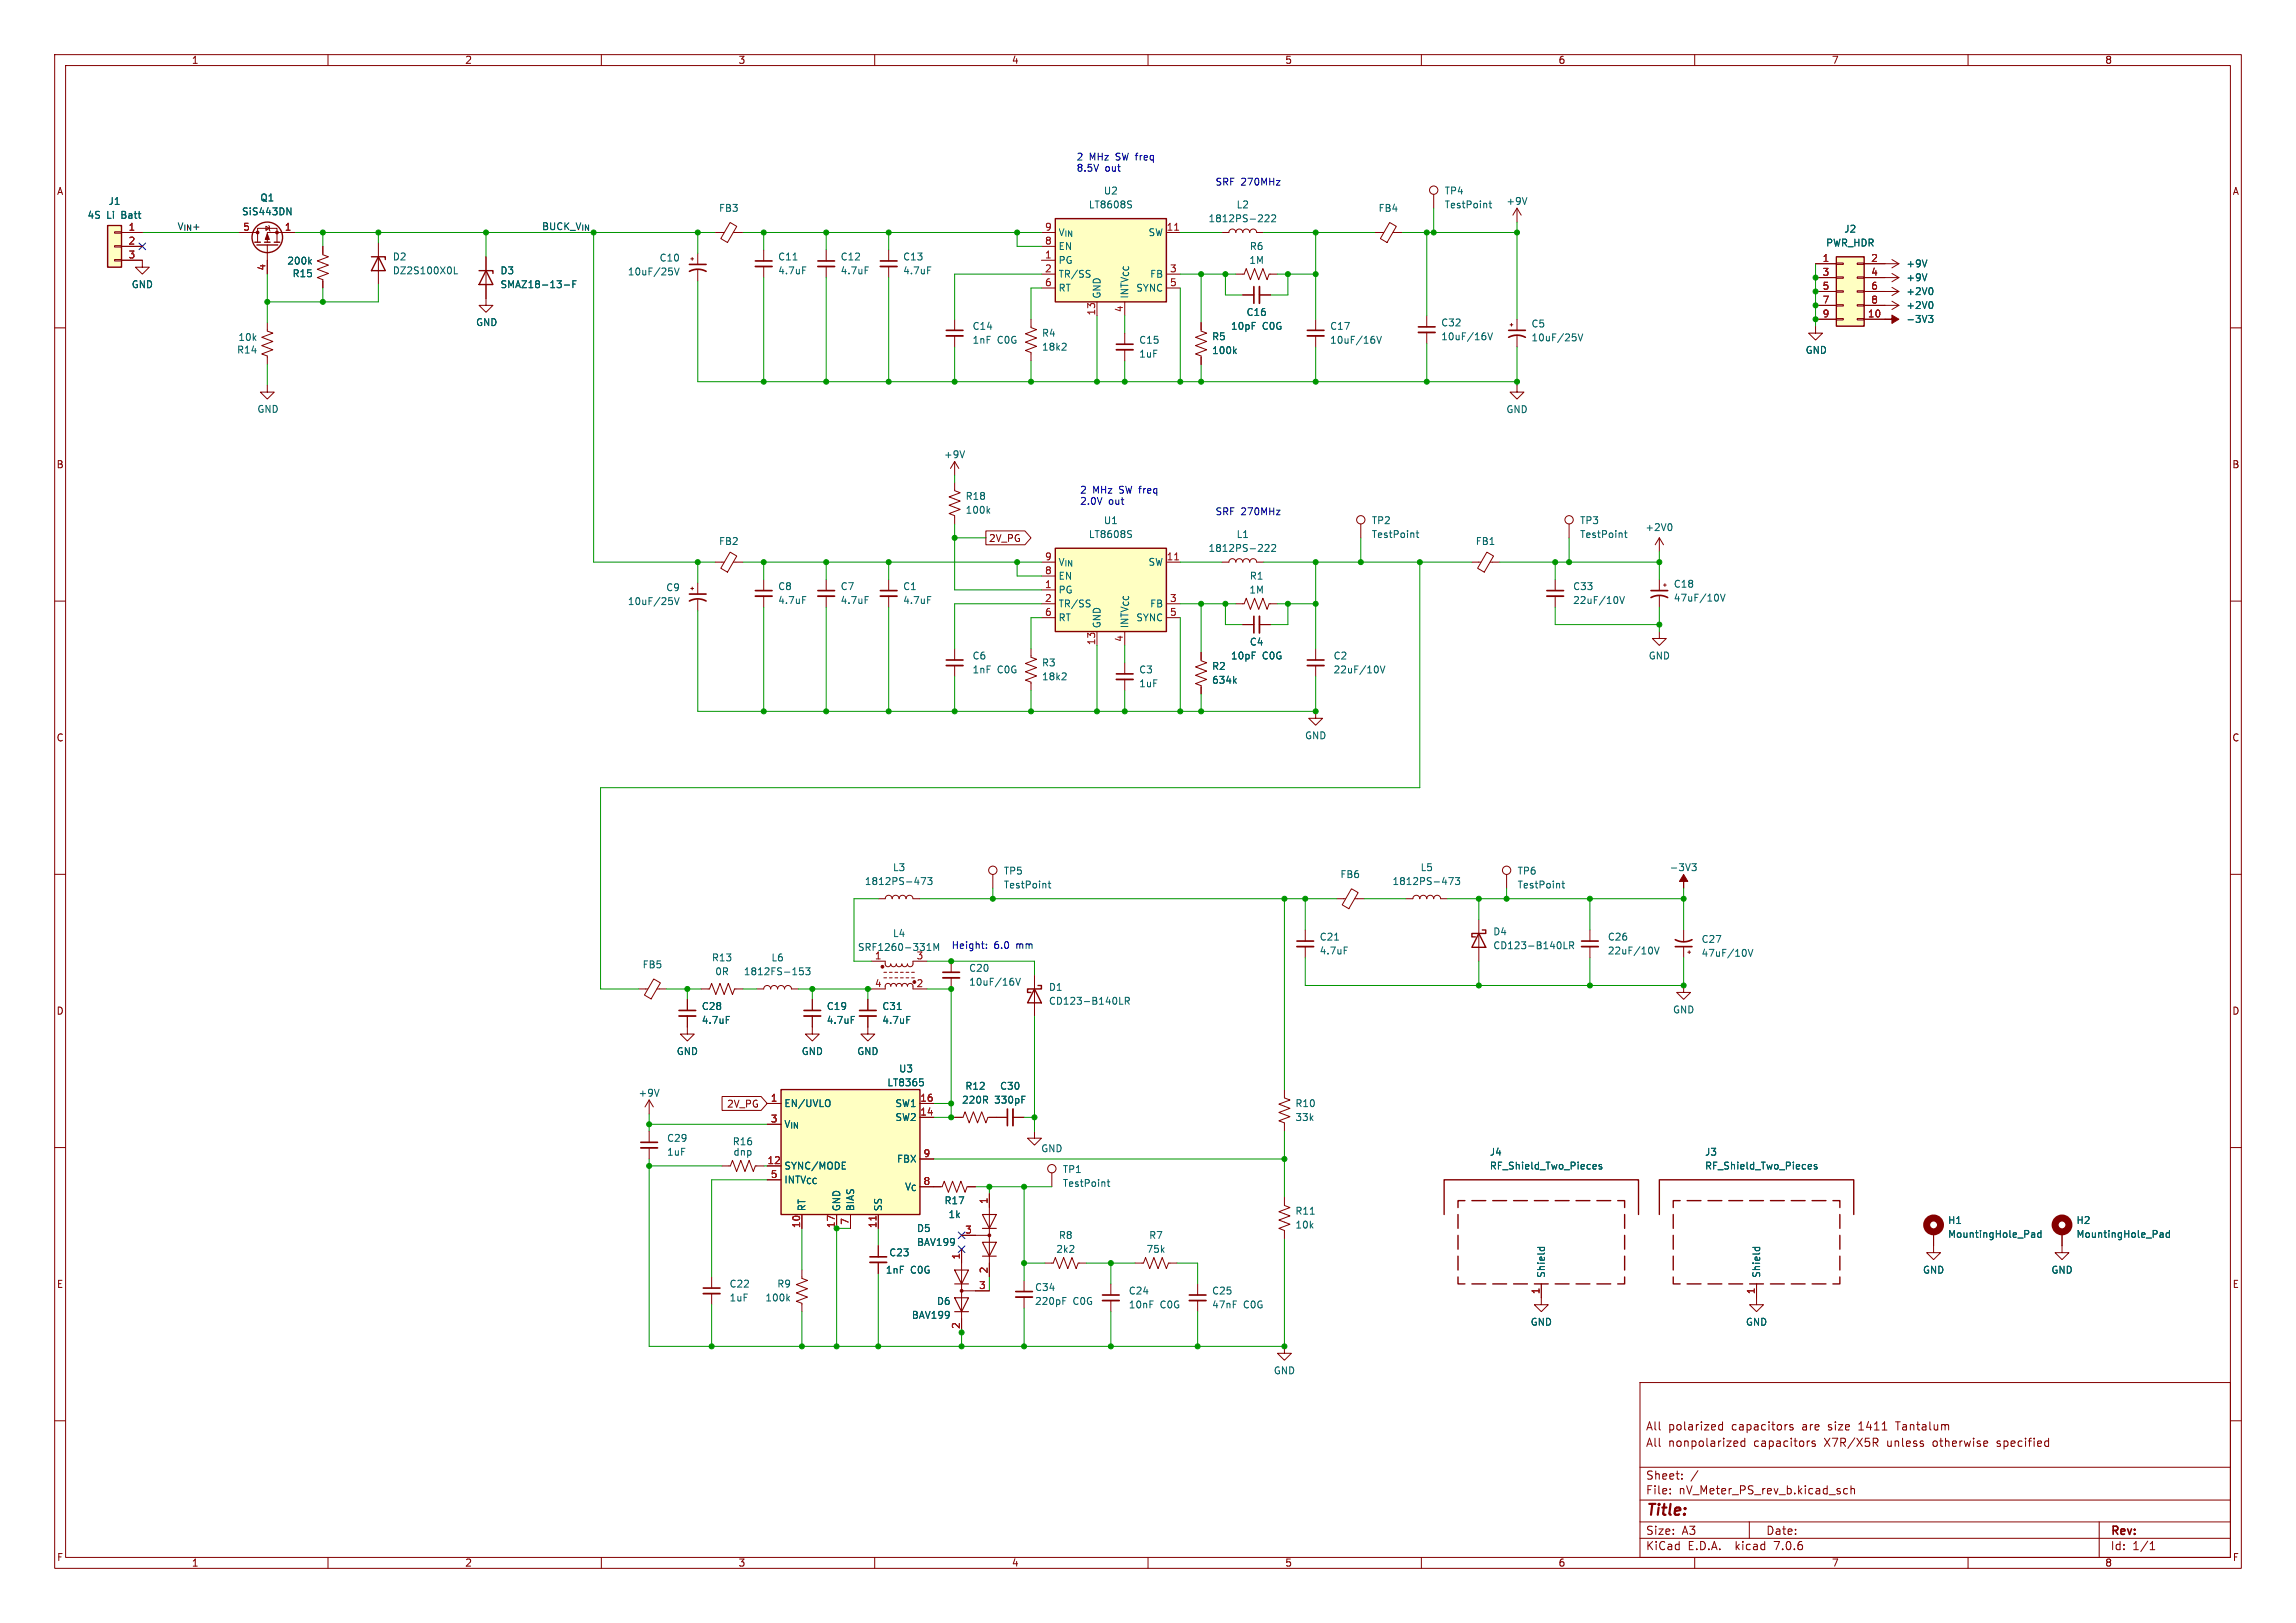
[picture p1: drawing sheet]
<svg xmlns="http://www.w3.org/2000/svg" width="420mm" height="297mm" viewBox="0 0 420 297" stroke-linecap="round" stroke-linejoin="round" font-family="sans-serif">
<defs><g id="words">
<text font-size="2.8" fill="#840000" x="301" y="277.9">Title:</text>
<g font-size="2.1" fill="#840000">
<text x="301" y="262">All</text>
<text x="305.1" y="262">polarized</text>
<text x="316.8" y="262">capacitors</text>
<text x="329.8" y="262">are</text>
<text x="334.7" y="262">size</text>
<text x="340.4" y="262">1411</text>
<text x="347.4" y="262">Tantalum</text>
<text x="301" y="265">All</text>
<text x="305.1" y="265">nonpolarized</text>
<text x="320.9" y="265">capacitors</text>
<text x="333.9" y="265">X7R/X5R</text>
<text x="345.5" y="265">unless</text>
<text x="354" y="265">otherwise</text>
<text x="365.9" y="265">specified</text>
<text x="301" y="273.7">File:</text>
<text x="301" y="271">Sheet:</text>
<text x="307.1" y="273.7">nV_Meter_PS_rev_b.kicad_sch</text>
<text x="301" y="281.1">Size:</text>
<text x="307.6" y="281.1">A3</text>
<text x="323" y="281.1">Date:</text>
<text x="386" y="281.3">Rev:</text>
<text x="301" y="283.9">KiCad</text>
<text x="308.7" y="283.9">E.D.A.</text>
<text x="317.6" y="283.9">kicad</text>
<text x="324.8" y="283.9">7.0.6</text>
<text x="386" y="283.9">Id:</text>
<text x="390.1" y="283.9">1/1</text>
</g>
<g font-size="1.8" fill="#840000">
<text x="35" y="11.9">1</text>
<text x="85" y="11.9">2</text>
<text x="135" y="11.9">3</text>
<text x="185" y="11.9">4</text>
<text x="235" y="11.9">5</text>
<text x="285" y="11.9">6</text>
<text x="335" y="11.9">7</text>
<text x="385" y="11.9">8</text>
<text x="10.3" y="35.9">A</text>
<text x="408.3" y="35.9">A</text>
<text x="10.3" y="85.9">B</text>
<text x="408.2" y="85.9">B</text>
<text x="180.8" y="99.4">2V_PG</text>
<text x="10.3" y="135.9">C</text>
<text x="408.2" y="135.9">C</text>
<text x="10.3" y="185.9">D</text>
<text x="408.2" y="185.9">D</text>
<text x="132.9" y="202.9">2V_PG</text>
<text x="10.3" y="235.9">E</text>
<text x="408.3" y="235.9">E</text>
<text x="10.3" y="285.9">F</text>
<text x="35" y="286.9">1</text>
<text x="85" y="286.9">2</text>
<text x="135" y="286.9">3</text>
<text x="185" y="286.9">4</text>
<text x="235" y="286.9">5</text>
<text x="285" y="286.9">6</text>
<text x="335" y="286.9">7</text>
<text x="385" y="286.9">8</text>
<text x="408.3" y="285.9">F</text>
</g>
<g font-size="1.8" fill="#0000c2">
<text x="196.8" y="29.5">2</text>
<text x="199.2" y="29.5">MHz</text>
<text x="204.2" y="29.5">SW freq</text>
<text x="196.8" y="31.5">8.5V</text>
<text x="202.1" y="31.5">out</text>
<text x="222.2" y="34">SRF 270MHz</text>
<text x="197.5" y="90.4">2</text>
<text x="197.5" y="92.5">2.0V</text>
<text x="199.9" y="90.4">MHz</text>
<text x="202.8" y="92.5">out</text>
<text x="204.8" y="90.4">SW freq</text>
<text x="222.2" y="94.4">SRF 270MHz</text>
<text x="174" y="173.7">Height:</text>
<text x="181.8" y="173.7">6.0</text>
<text x="186" y="173.7">mm</text>
</g>
<g font-size="1.8" fill="#006464">
<text x="201.8" y="35.8">U2</text>
<text x="264.2" y="35.8">TP4</text>
<text x="15.9" y="40.2">4S</text>
<text x="19.5" y="40.2">Li</text>
<text x="19.8" y="37.7">J1</text>
<text x="22.3" y="40.2">Batt</text>
<text x="44.2" y="39.6">SiS443DN</text>
<text x="47.5" y="37.1">Q1</text>
<text x="131.4" y="39">FB3</text>
<text x="199.1" y="38.3">LT8608S</text>
<text x="221" y="40.9">1812PS-222</text>
<text x="226.1" y="38.3">L2</text>
<text x="252.1" y="39">FB4</text>
<text x="264.2" y="38.3">TestPoint</text>
<text x="275.5" y="37.7">+9V</text>
<text x="71.8" y="47.9">D2</text>
<text x="142.2" y="47.9">C11</text>
<text x="153.7" y="47.9">C12</text>
<text x="165.1" y="47.9">C13</text>
<text x="193.5" y="45.9">EN</text>
<text x="193.5" y="43.4">V_{IN}</text>
<text x="210" y="43.4">SW</text>
<text x="228.5" y="45.9">R6</text>
<text x="333.9" y="45.3">PWR_HDR</text>
<text x="337.3" y="42.8">J2</text>
<text x="24" y="52.9">GND</text>
<text x="52.5" y="48.6">200k</text>
<text x="53.4" y="50.9">R15</text>
<text x="71.8" y="50.4">DZ2S100X0L</text>
<text x="91.4" y="50.4">D3</text>
<text x="91.4" y="52.9">SMAZ18-13-F</text>
<text x="114.8" y="50.6">10uF/25V</text>
<text x="120.6" y="48.1">C10</text>
<text x="142.2" y="50.4">4.7uF</text>
<text x="153.7" y="50.4">4.7uF</text>
<text x="165.1" y="50.4">4.7uF</text>
<text x="193.5" y="48.5">PG</text>
<text x="193.5" y="51">TR/SS</text>
<text x="193.5" y="53.6">RT</text>
<text x="207.8" y="53.6">SYNC</text>
<text x="210.3" y="51">FB</text>
<text x="228.4" y="48.5">1M</text>
<text x="348.6" y="49.1">+9V</text>
<text x="348.6" y="51.7">+9V</text>
<text x="87" y="59.9">GND</text>
<text x="201.5" y="54.7" transform="rotate(-90 201.5 54.7)">GND</text>
<text x="206.6" y="54.7" transform="rotate(-90 206.6 54.7)">INTV_{CC}</text>
<text x="227.9" y="58">C16</text>
<text x="263.5" y="59.9">C32</text>
<text x="348.6" y="56.7">+2V0</text>
<text x="348.6" y="59.3">-3V3</text>
<text x="348.6" y="54.2">+2V0</text>
<text x="43.3" y="64.9">R14</text>
<text x="43.5" y="62.6">10k</text>
<text x="177.8" y="60.6">C14</text>
<text x="177.8" y="63.1">1nF</text>
<text x="182.4" y="63.1">C0G</text>
<text x="190.5" y="61.8">R4</text>
<text x="190.5" y="64.4">18k2</text>
<text x="208.3" y="65.6">1uF</text>
<text x="208.3" y="63.1">C15</text>
<text x="221.6" y="62.5">R5</text>
<text x="221.6" y="65">100k</text>
<text x="225.1" y="60.6">10pF</text>
<text x="230.9" y="60.6">C0G</text>
<text x="243.2" y="63.1">10uF/16V</text>
<text x="243.2" y="60.6">C17</text>
<text x="263.5" y="62.5">10uF/16V</text>
<text x="280" y="60.1">C5</text>
<text x="280" y="62.7">10uF/25V</text>
<text x="330.2" y="64.9">GND</text>
<text x="47" y="75.7">GND</text>
<text x="275.5" y="75.8">GND</text>
<text x="172.6" y="84">+9V</text>
<text x="176.5" y="91.7">R18</text>
<text x="176.5" y="94.2">100k</text>
<text x="131.4" y="99.9">FB2</text>
<text x="199.1" y="98.7">LT8608S</text>
<text x="201.8" y="96.1">U1</text>
<text x="221" y="101.2">1812PS-222</text>
<text x="226.1" y="98.7">L1</text>
<text x="250.8" y="96.1">TP2</text>
<text x="250.8" y="98.7">TestPoint</text>
<text x="269.9" y="99.9">FB1</text>
<text x="288.9" y="96.1">TP3</text>
<text x="288.9" y="98.7">TestPoint</text>
<text x="300.9" y="97.4">+2V0</text>
<text x="193.5" y="106.3">EN</text>
<text x="193.5" y="103.7">V_{IN}</text>
<text x="210" y="103.7">SW</text>
<text x="228.5" y="106.3">R1</text>
<text x="306.1" y="107.7">C18</text>
<text x="114.8" y="110.9">10uF/25V</text>
<text x="121.8" y="108.4">C9</text>
<text x="142.2" y="108.2">C8</text>
<text x="142.2" y="110.7">4.7uF</text>
<text x="153.7" y="108.2">C7</text>
<text x="153.7" y="110.7">4.7uF</text>
<text x="165.1" y="108.2">C1</text>
<text x="165.1" y="110.7">4.7uF</text>
<text x="193.5" y="108.8">PG</text>
<text x="193.5" y="111.4">TR/SS</text>
<text x="193.5" y="113.9">RT</text>
<text x="207.8" y="113.9">SYNC</text>
<text x="210.3" y="111.4">FB</text>
<text x="228.4" y="108.8">1M</text>
<text x="287.7" y="108.2">C33</text>
<text x="287.7" y="110.7">22uF/10V</text>
<text x="306.1" y="110.3">47uF/10V</text>
<text x="201.5" y="115.1" transform="rotate(-90 201.5 115.1)">GND</text>
<text x="206.6" y="115.1" transform="rotate(-90 206.6 115.1)">INTV_{CC}</text>
<text x="228.5" y="118.3">C4</text>
<text x="177.8" y="120.9">C6</text>
<text x="177.8" y="123.4">1nF</text>
<text x="182.4" y="123.4">C0G</text>
<text x="190.5" y="122.1">R3</text>
<text x="190.5" y="124.7">18k2</text>
<text x="208.3" y="123.4">C3</text>
<text x="208.3" y="126">1uF</text>
<text x="221.6" y="122.8">R2</text>
<text x="221.6" y="125.3">634k</text>
<text x="225.1" y="120.9">10pF</text>
<text x="230.9" y="120.9">C0G</text>
<text x="243.8" y="120.9">C2</text>
<text x="243.8" y="123.4">22uF/10V</text>
<text x="301.5" y="120.9">GND</text>
<text x="238.6" y="135.5">GND</text>
<text x="163.2" y="159.6">L3</text>
<text x="183.5" y="160.2">TP5</text>
<text x="245.1" y="160.9">FB6</text>
<text x="259.8" y="159.6">L5</text>
<text x="277.5" y="160.2">TP6</text>
<text x="305.3" y="159.6">-3V3</text>
<text x="158.1" y="162.2">1812PS-473</text>
<text x="183.5" y="162.8">TestPoint</text>
<text x="254.6" y="162.2">1812PS-473</text>
<text x="277.5" y="162.8">TestPoint</text>
<text x="163.2" y="171.7">L4</text>
<text x="241.3" y="172.3">C21</text>
<text x="273.1" y="171.4">D4</text>
<text x="273.1" y="173.9">CD123-B140LR</text>
<text x="294" y="172.3">C26</text>
<text x="311.2" y="172.7">C27</text>
<text x="117.5" y="177.4">FB5</text>
<text x="130.1" y="176.1">R13</text>
<text x="130.7" y="178.7">0R</text>
<text x="136" y="178.7">1812FS-153</text>
<text x="141" y="176.1">L6</text>
<text x="156.8" y="174.2">SRF1260-331M</text>
<text x="167.6" y="175.6">3</text>
<text x="177.2" y="178">C20</text>
<text x="241.3" y="174.9">4.7uF</text>
<text x="294" y="174.9">22uF/10V</text>
<text x="311.2" y="175.3">47uF/10V</text>
<text x="128.3" y="185">C28</text>
<text x="151.1" y="185">C19</text>
<text x="161.3" y="185">C31</text>
<text x="177.2" y="180.6">10uF/16V</text>
<text x="191.8" y="181.5">D1</text>
<text x="191.8" y="184.1">CD123-B140LR</text>
<text x="305.9" y="185.6">GND</text>
<text x="128.3" y="187.6">4.7uF</text>
<text x="151.1" y="187.6">4.7uF</text>
<text x="161.3" y="187.6">4.7uF</text>
<text x="123.7" y="193.3">GND</text>
<text x="146.6" y="193.3">GND</text>
<text x="156.7" y="193.3">GND</text>
<text x="164.4" y="196.4">U3</text>
<text x="116.7" y="200.9">+9V</text>
<text x="143.4" y="202.8">EN/UVLO</text>
<text x="162.2" y="199">LT8365</text>
<text x="163.7" y="202.8">SW1</text>
<text x="175.9" y="202.2">220R</text>
<text x="176.5" y="199.6">R12</text>
<text x="181.8" y="202.2">330pF</text>
<text x="182.8" y="199.6">C30</text>
<text x="236.9" y="202.8">R10</text>
<text x="121.9" y="209.1">C29</text>
<text x="133.9" y="209.8">R16</text>
<text x="143.4" y="206.6">V_{IN}</text>
<text x="163.7" y="205.3">SW2</text>
<text x="236.9" y="205.3">33k</text>
<text x="121.9" y="211.7">1uF</text>
<text x="134.1" y="211.7">dnp</text>
<text x="143.4" y="214.2">SYNC/MODE</text>
<text x="164" y="213">FBX</text>
<text x="190.4" y="211">GND</text>
<text x="194.3" y="214.9">TP1</text>
<text x="272.4" y="211.7">J4</text>
<text x="272.4" y="214.2">RF_Shield_Two_Pieces</text>
<text x="311.8" y="211.7">J3</text>
<text x="311.8" y="214.2">RF_Shield_Two_Pieces</text>
<text x="143.4" y="216.8">INTV_{CC}</text>
<text x="147.5" y="221.7" transform="rotate(-90 147.5 221.7)">RT</text>
<text x="153.9" y="221.7" transform="rotate(-90 153.9 221.7)">GND</text>
<text x="156.4" y="221.7" transform="rotate(-90 156.4 221.7)">BIAS</text>
<text x="161.5" y="221.7" transform="rotate(-90 161.5 221.7)">SS</text>
<text x="165.4" y="218">V_{C}</text>
<text x="172.7" y="220.6">R17</text>
<text x="194.3" y="217.4">TestPoint</text>
<text x="167.6" y="225.7">D5</text>
<text x="173.4" y="223.1">1k</text>
<text x="193.6" y="226.9">R8</text>
<text x="210.1" y="226.9">R7</text>
<text x="236.9" y="225">10k</text>
<text x="236.9" y="222.5">R11</text>
<text x="356.2" y="224.2">H1</text>
<text x="356.2" y="226.7">MountingHole_Pad</text>
<text x="379.7" y="224.2">H2</text>
<text x="379.7" y="226.7">MountingHole_Pad</text>
<text x="161.9" y="233.3">1nF</text>
<text x="162.6" y="230.1">C23</text>
<text x="166.6" y="233.3">C0G</text>
<text x="167.6" y="228.2">BAV199</text>
<text x="193.1" y="229.5">2k2</text>
<text x="209.6" y="229.5">75k</text>
<text x="282.8" y="233.9" transform="rotate(-90 282.8 233.9)">Shield</text>
<text x="322.2" y="233.9" transform="rotate(-90 322.2 233.9)">Shield</text>
<text x="351.7" y="233.3">GND</text>
<text x="375.2" y="233.3">GND</text>
<text x="133.4" y="238.4">1uF</text>
<text x="133.4" y="235.8">C22</text>
<text x="139.9" y="238.4">100k</text>
<text x="142.1" y="235.8">R9</text>
<text x="171.3" y="239">D6</text>
<text x="189.2" y="236.4">C34</text>
<text x="189.2" y="239">220pF</text>
<text x="196.3" y="239">C0G</text>
<text x="206.4" y="239.6">10nF</text>
<text x="206.4" y="237.1">C24</text>
<text x="212.2" y="239.6">C0G</text>
<text x="221.6" y="239.6">47nF</text>
<text x="221.6" y="237.1">C25</text>
<text x="227.5" y="239.6">C0G</text>
<text x="166.7" y="241.5">BAV199</text>
<text x="279.9" y="242.8">GND</text>
<text x="319.3" y="242.8">GND</text>
<text x="232.9" y="251.7">GND</text>
</g>
<g font-size="1.8" fill="#a90000">
<text x="23.4" y="42.3">1</text>
<text x="23.4" y="44.8">2</text>
<text x="23.4" y="47.4">3</text>
<text x="44.4" y="42.3">5</text>
<text x="52" y="42.3">1</text>
<text x="191.1" y="47.4">1</text>
<text x="191.1" y="44.8">8</text>
<text x="191.1" y="42.3">9</text>
<text x="213.3" y="42.3">11</text>
<text x="48.6" y="49.6" transform="rotate(-90 48.6 49.6)">4</text>
<text x="191.1" y="49.9">2</text>
<text x="191.1" y="52.5">6</text>
<text x="213.9" y="49.9">3</text>
<text x="213.9" y="52.5">5</text>
<text x="333.3" y="48">1</text>
<text x="333.3" y="50.5">3</text>
<text x="333.3" y="53.1">5</text>
<text x="342.2" y="48">2</text>
<text x="342.2" y="50.5">4</text>
<text x="342.2" y="53.1">6</text>
<text x="200.4" y="57.8" transform="rotate(-90 200.4 57.8)">13</text>
<text x="205.5" y="57.2" transform="rotate(-90 205.5 57.2)">4</text>
<text x="333.3" y="55.6">7</text>
<text x="333.3" y="58.2">9</text>
<text x="341.6" y="58.2">10</text>
<text x="342.2" y="55.6">8</text>
<text x="191.1" y="107.7">1</text>
<text x="191.1" y="105.2">8</text>
<text x="191.1" y="102.6">9</text>
<text x="213.3" y="102.6">11</text>
<text x="191.1" y="110.2">2</text>
<text x="191.1" y="112.8">6</text>
<text x="213.9" y="110.2">3</text>
<text x="213.9" y="112.8">5</text>
<text x="200.4" y="118.2" transform="rotate(-90 200.4 118.2)">13</text>
<text x="205.5" y="117.5" transform="rotate(-90 205.5 117.5)">4</text>
<text x="159.9" y="175.6">1</text>
<text x="159.9" y="180.7">4</text>
<text x="167.6" y="180.7">2</text>
<text x="140.9" y="201.7">1</text>
<text x="168.2" y="201.7">16</text>
<text x="140.9" y="205.5">3</text>
<text x="168.2" y="204.2">14</text>
<text x="140.3" y="213.1">12</text>
<text x="140.9" y="215.6">5</text>
<text x="168.8" y="211.8">9</text>
<text x="168.8" y="216.9">8</text>
<text x="180.7" y="220.4" transform="rotate(-90 180.7 220.4)">1</text>
<text x="146.4" y="224.8" transform="rotate(-90 146.4 224.8)">10</text>
<text x="152.8" y="224.8" transform="rotate(-90 152.8 224.8)">17</text>
<text x="155.3" y="224.2" transform="rotate(-90 155.3 224.2)">7</text>
<text x="160.4" y="224.8" transform="rotate(-90 160.4 224.8)">11</text>
<text x="176.5" y="225.8">3</text>
<text x="175.6" y="230.6" transform="rotate(-90 175.6 230.6)">1</text>
<text x="180.7" y="233.1" transform="rotate(-90 180.7 233.1)">2</text>
<text x="179" y="236">3</text>
<text x="281.7" y="236.9" transform="rotate(-90 281.7 236.9)">1</text>
<text x="321.1" y="236.9" transform="rotate(-90 321.1 236.9)">1</text>
<text x="175.6" y="243.3" transform="rotate(-90 175.6 243.3)">2</text>
</g>
<text font-size="1.8" fill="#0f0f0f" x="32.4" y="42.2">V_{IN}+</text>
<text font-size="1.8" fill="#009600" x="99.1" y="42.2">BUCK_V_{IN}</text>
</g></defs>
<g fill="none" stroke="#840000" stroke-width=".18">
<path d="M10 10h400v277h-400zM12 12h396v273h-396zM60 10v2M110 10v2M160 10v2M210 10v2M260 10v2M310 10v2M360 10v2M262.3 35.6v2.5M277.5 38.1l-.8 1.3M277.5 38.1v2.5"/>
<path d="M277.5 38.1l.8 1.3M10 60h2M21 47.5h1.2v.3h-1.2zM21 45h1.2v.2h-1.2zM21 42.4h1.2v.3h-1.2zM22.2 47.6h3.8v1.3h1.3l-1.3 1.3-1.2-1.3h1.2M22.2 42.5h3.8M22.2 45.1h3.8M43.8 42.5h3.3M47.1 44.3v-2.5h3.6v2.5M48.6 41.4l.7 .4-.7 .4zM48.9 59.1v1.5l1 .4-2 .7 2 .8-2 .7 2 .8-2 .8 1 .4v1.5"/>
<path d="M48.9 44.8v5.4M49.1 41.3l.2 .1v.8l.1 .1M54 42.5h-5.1v1.8M59.1 45.1v1.5l1 .4-2.1 .8 2.1 .7-2.1 .8 2.1 .7-2.1 .8 1.1 .4v1.5M69.2 44.5v7.6M88.9 47v8.9h1.3l-1.3 1.3-1.3-1.3h1.3M126.4 47.4h.5M126.6 47.1v.5M127.6 46.4v2M127.6 49.4v2M130.8 42.5h1.7M133.6 40.7l1.2 .7-1.7 3-1.2-.7z"/>
<path d="M134.1 42.5h1.8M139.7 45.7v2.1M139.7 48.8v2M151.1 45.7v2.1M151.1 48.8v2M162.6 45.7v2.1M162.6 48.8v2M174.6 58.4v2.1M188.6 58.4v1.5l1 .4-2 .8 2 .7-2 .8 2 .8-2 .7 1 .4v1.5M190.5 42.5h2.5M190.5 47.6h2.5M190.5 50.2h2.5"/>
<path d="M190.5 52.7h2.5M190.5 45.1h2.5M200.7 55.2v2.6M205.7 55.2v2.6M213.4 42.5h2.5M213.4 50.2h2.5M213.4 52.7h2.5M219.7 59.1v1.5l1 .4-2 .7 2 .8-2 .7 2 .8-2 .8 1 .4v1.5M223.5 42.5h1.3a.64 .64 0 0 1 .6-.6 .64 .64 0 0 1 .7 .6 .64 .64 0 0 1 .6-.6 .64 .64 0 0 1 .6 .6 .64 .64 0 0 1 .7-.6 .64 .64 0 0 1 .6 .6 .64 .64 0 0 1 .6-.6 .64 .64 0 0 1 .7 .6h1.2M226.1 50.2h1.5l.4-1.1 .7 2.1 .8-2.1 .8 2.1 .7-2.1 .8 2.1 .4-1h1.5M227.3 54h2.1M230.4 54h2"/>
<path d="M240.7 58.4v2.1M251.5 42.5h1.6M254.2 40.7l1.2 .7-1.7 3-1.2-.7zM254.8 42.5h1.7M261 57.8v2M276.2 59.4h.5M276.5 59.2v.5M277.5 58.4v2.1M332.1 59.7v1.3h1.3l-1.3 1.2-1.3-1.2h1.3M332.1 48.3h3.8M332.1 50.8h3.8M332.1 55.9h3.8"/>
<path d="M332.1 53.3h3.8M332.1 58.4h3.8M335.9 58.3h1.3v.2h-1.3zM335.9 55.8h1.3v.2h-1.3zM335.9 53.2h1.3v.3h-1.3zM335.9 50.7h1.3v.2h-1.3zM335.9 48.1h1.3v.3h-1.3zM339.7 58.3h1.3v.2h-1.3zM339.7 55.8h1.3v.2h-1.3zM339.7 53.2h1.3v.3h-1.3zM339.7 50.7h1.3v.2h-1.3zM339.7 48.1h1.3v.3h-1.3z"/>
<path d="M341 48.3h6.3M341 50.8h6.3M341 55.9h6.3M341 53.3h6.3M341 58.4h3.8M346.1 47.5l1.2 .8M346.1 50l1.2 .8M346.1 55.1l1.2 .8M346.1 52.6l1.2 .7M347.3 48.3l-1.2 .7M347.3 50.8l-1.2 .8M347.3 55.9l-1.2 .7"/>
<path d="M347.3 53.3l-1.2 .8M408 60h2M48.9 70.5v1.3h1.3l-1.3 1.2-1.3-1.2h1.3M174.6 61.5v2M205.7 61v2M205.7 64v2M240.7 61.5v2M261 60.8v2.1M277.5 70.5v1.3h1.3l-1.3 1.2-1.3-1.2h1.3M277.5 61.5v2M174.6 88.3v1.5l1 .4-2 .7 2 .8-2 .8 2 .7-2 .8 1 .4v1.5M174.6 84.5l-.7 1.2"/>
<path d="M174.6 84.5v2.5M174.6 84.5l.8 1.2M180.3 97.2h7.2l1.1 1.2-1.1 1.3h-7.2zM248.9 95.9v2.5M287 95.9v2.5M303.5 98.4v2.6M303.5 98.4l-.7 1.3M303.5 98.4l.8 1.3M10 110h2M126.4 107.7h.5M126.6 107.4v.6M127.6 106.7v2"/>
<path d="M127.6 109.7v2.1M130.8 102.9h1.7M133.6 101l1.2 .8-1.7 2.9-1.2-.7zM134.1 102.9h1.8M139.7 106v2.1M139.7 109.1v2M151.1 106v2.1M151.1 109.1v2M162.6 106v2.1M162.6 109.1v2M174.6 118.7v2.1M188.6 118.7v1.6l1 .4-2 .7 2 .8-2 .7 2 .8-2 .8 1 .3v1.6"/>
<path d="M190.5 102.9h2.5M190.5 108h2.5M190.5 110.5h2.5M190.5 113h2.5M190.5 105.4h2.5M200.7 115.6v2.5M205.7 115.6v2.5M213.4 102.9h2.5M213.4 110.5h2.5M213.4 113h2.5M219.7 119.4v1.5l1 .4-2 .7 2 .8-2 .8 2 .7-2 .8 1 .4v1.5M223.5 102.9h1.3a.64 .64 0 0 1 .6-.7 .64 .64 0 0 1 .7 .7 .64 .64 0 0 1 .6-.7 .64 .64 0 0 1 .6 .7 .64 .64 0 0 1 .7-.7 .64 .64 0 0 1 .6 .7 .64 .64 0 0 1 .6-.7 .64 .64 0 0 1 .7 .7h1.2"/>
<path d="M226.1 110.5h1.5l.4-1 .7 2 .8-2 .8 2 .7-2 .8 2 .4-1h1.5M227.3 114.3h2.1M230.4 114.3h2M240.7 118.7v2.1M269.2 102.9h1.7M272 101l1.2 .8-1.7 2.9-1.2-.7zM272.6 102.9h1.7M284.5 106v2.1M284.5 109.1v2M303.5 115.6v1.2h1.3l-1.3 1.3-1.2-1.3h1.2M303.5 106v2.1M303.5 109.1v2"/>
<path d="M304.3 107.1h.5M304.5 106.8v.5M408 110h2M174.6 121.8v2M205.7 121.3v2M205.7 124.3v2.1M240.7 130.2v1.2h1.2l-1.2 1.3-1.3-1.3h1.3M240.7 121.8v2M10 160h2M408 160h2M119.6 179.1l1.2 .8-1.7 2.9-1.2-.7zM159.4 175.9h2.5l.1 .7 .4 .3 .4-.1 .1-.4 .2 .3 .3 .2 .4-.1 .2-.4 .1 .3 .3 .2 .4-.1 .2-.4 .2 .4 .4 .1 .3-.2 .1-.3 .2 .4 .4 .1 .4-.3v-.7h2.5"/>
<path d="M160.7 164.5h1.2a.64 .64 0 0 1 .7-.7 .64 .64 0 0 1 .6 .7 .64 .64 0 0 1 .6-.7 .64 .64 0 0 1 .7 .7 .64 .64 0 0 1 .6-.7 .64 .64 0 0 1 .6 .7 .64 .64 0 0 1 .7-.7 .64 .64 0 0 1 .6 .7h1.3M161.7 178.9h.5M161.7 177.9h.5M162.7 178.9h.5M162.7 177.9h.5M163.7 178.9h.5M163.7 177.9h.5M164.7 178.9h.5M164.7 177.9h.5M165.7 178.9h.5M165.7 177.9h.5M166.8 178.9h.5"/>
<path d="M166.8 177.9h.5M174 175.9v2M174 178.9v2.1M181.6 160v2.6M189.2 178.4v7.7M238.8 170.2v2M238.8 173.2v2.1M244.5 164.5h1.6M247.2 162.6l1.2 .7-1.7 3-1.2-.7zM247.8 164.5h1.8M257.2 164.5h1.2a.64 .64 0 0 1 .7-.7 .64 .64 0 0 1 .6 .7 .64 .64 0 0 1 .6-.7 .64 .64 0 0 1 .7 .7 .64 .64 0 0 1 .6-.7 .64 .64 0 0 1 .7 .7 .64 .64 0 0 1 .6-.7 .64 .64 0 0 1 .6 .7h1.3M270.5 168.3v7.6"/>
<path d="M275.6 160v2.6M290.8 170.2v2M290.8 173.2v2.1M308 170.2v2M308 173.2v2.1M308.7 174.2h.5M309 174v.5M116.8 181h1.7M120.2 181h1.7M125.7 185.9v3.3h1.3l-1.3 1.3-1.2-1.3h1.2M125.7 182.9v2M128.3 181h1.5l.4-1 .7 2 .8-2 .8 2 .7-2 .8 2 .4-1h1.5"/>
<path d="M138.4 181h1.3a.64 .64 0 0 1 .6-.7 .64 .64 0 0 1 .7 .7 .64 .64 0 0 1 .6-.7 .64 .64 0 0 1 .6 .7 .64 .64 0 0 1 .7-.7 .64 .64 0 0 1 .6 .7 .64 .64 0 0 1 .6-.7 .64 .64 0 0 1 .7 .7h1.2M148.6 185.9v3.3h1.3l-1.3 1.3-1.3-1.3h1.3M148.6 182.9v2M158.7 185.9v3.3h1.3l-1.3 1.3-1.2-1.3h1.2M158.7 182.9v2M167 180.5l-.1-.4-.3-.1-.5 .1-.1 .4-.1-.3-.3-.2-.4 .1-.2 .4-.2-.4-.5-.1-.2 .2-.1 .3-.2-.4-.4-.1-.3 .1-.2 .4-.1-.4-.4-.1-.4 .2-.1 .8h-2.5M167 181h2.5M234.9 199.4v1.5l1.1 .4-2.1 .8 2.1 .7-2.1 .8 2.1 .7-2.1 .8 1 .4v1.5M308 180.3v1.3h1.2l-1.2 1.3-1.3-1.3h1.3M10 210h2M118.7 201.3v2.5M118.7 207v2"/>
<path d="M118.7 210.1v2M118.7 201.3l-.7 1.3M118.7 201.3l.8 1.3M132.1 213.4h1.5l.4-1.1 .7 2.1 .8-2.1 .8 2.1 .7-2.1 .8 2.1 .4-1h1.5M132.1 200.7h7.1l1.1 1.2-1.1 1.3h-7.1zM140.3 213.4h2.6M140.3 201.9h2.6M140.3 205.7h2.6M140.3 215.9h2.6M168.3 217.2h4l.4-1 .8 2 .7-2 .8 2 .8-2 .7 2 .4-1h1.5M168.3 204.5h2.5M168.3 201.9h2.5"/>
<path d="M168.3 212.1h2.5M174.6 204.5h1.5l.4-1 .8 2 .8-2 .7 2 .8-2 .7 2 .4-1h3.6M181 218.4v15.3M185.3 204.5h2M189.2 207v1.3h1.3l-1.3 1.3-1.2-1.3h1.2M192.4 214.6v2.6M234.9 219.1v1.5l1.1 .4-2.1 .7 2.1 .8-2.1 .8 2.1 .7-2.1 .8 1 .4v1.5M408 210h2M130.2 233.7v2M130.2 236.7v2.1M146.7 232.4v1.5l1 .4-2 .8 2 .7-2 .8 2 .8-2 .7 1 .4v1.5M146.7 222.2v2.6"/>
<path d="M153 222.2v2.6M155.6 222.2v2.6M160.7 222.2v2.6M160.7 228v2M160.7 231v2M175.9 228.6v15.2M175.9 236.2h5.1M175.9 226.1h5.1M187.3 234.3v2M187.3 237.4v2M191.1 231.1h1.6l.3-1 .8 2.1 .8-2.1 .7 2.1 .8-2.1 .7 2.1 .4-1.1h1.6M203.2 234.9v2.1"/>
<path d="M203.2 238v2M207.6 231.1h1.6l.3-1 .8 2.1 .8-2.1 .7 2.1 .8-2.1 .8 2.1 .3-1.1h1.6M219.1 234.9v2.1M219.1 238v2M281.9 234.9v3.9h1.3l-1.3 1.2-1.2-1.2h1.2M321.3 234.9v3.9h1.3l-1.3 1.2-1.3-1.2h1.3M353.7 225.4v3.8h1.3l-1.3 1.3-1.3-1.3h1.3M377.2 225.4v3.8h1.3l-1.3 1.3-1.3-1.3h1.3M10 260h2M234.9 246.4v1.2h1.3l-1.3 1.3-1.2-1.3h1.2M300 253h108v32h-108zM408 260h2"/>
<path d="M300 278.5h108M300 274.5h108M300 268.5h108M305.5 273.2v.2M305.5 272.5v.1M307.7 270.5v.2M307.7 269.8v.1M310.6 269.1l-1.3 1.9M315.1 260.2v1.5M315.1 260.8l-.4-.1-.3 .3v.4l.1 .2h.6M317.7 263.7l.2 .3-.7 .2M317.8 264.6l-.1 .1"/>
<path d="M319.2 263.2v1.5M319.2 263.8l-.5-.1-.3 .3v.4l.2 .2h.6M320 278.5v3M327.9 260.8l-.3-.1-.2 .2v.2l.5 .2v.3h-.5M332 263.8l-.3-.1-.3 .2 .1 .2 .5 .2v.3h-.6M337.9 272.5l-.4-.1-.3 .3v.4l.2 .2h.5M338.6 272.5l.2-.1 .4 .1v.9M338.6 271.9v1.5M343 264l.5 .7M343.2 263.2l.3 .3-.1 .3-.2 .2M363.5 263.8l.1 .2-.7 .2M374.6 263.7l.1 .1"/>
<path d="M374.7 263.2v1.5M374.7 264.6l-.1 .1M384 278.5v6.5M60 285v2M110 285v2M160 285v2M210 285v2M260 285v2M300 281.5h108M310 285v2M360 285v2M393.3 283.6h.9"/>
<path d="M393.3 282.5l.4-.4v1.5"/>
<circle cx="262.3" cy="34.8" r=".76"/>
<circle cx="248.9" cy="95.1" r=".76"/>
<circle cx="287" cy="95.1" r=".76"/>
<circle cx="181.6" cy="159.3" r=".76"/>
<circle cx="275.6" cy="159.3" r=".76"/>
<circle cx="192.4" cy="213.9" r=".76"/>
</g>
<g fill="none" stroke="#840000" stroke-width=".33">
<path d="M138.2 48.8h3M149.6 48.8h3.1M161 48.8h3.1M230.4 52.5v3M173.1 61.5h3M204.2 64h3.1M239.1 61.5h3.1M259.5 60.8h3M138.2 109.1h3M149.6 109.1h3.1M161 109.1h3.1M230.4 112.8v3"/>
<path d="M283 109.1h3M173.1 121.8h3M204.2 124.3h3.1M239.1 121.8h3.1M172.5 178.9h3M237.2 173.2h3.1M289.3 173.2h3.1M124.2 185.9h3.1M147.1 185.9h3M157.2 185.9h3.1M117.2 210.1h3.1M185.3 202.9v3.1"/>
<path d="M128.7 236.7h3M159.1 231h3.1M185.8 237.4h3M201.7 238h3M217.6 238h3"/>
</g>
<g fill="none" stroke="#840000" stroke-width=".3">
<path d="M126.1 49.7a3.2 3.2 0 0 1 3.1 0M126.1 48.4h3.1M138.2 47.8h3M149.6 47.8h3.1M161 47.8h3.1M229.4 52.5v3M259.5 59.8h3M173.1 60.5h3M204.2 63h3.1M239.1 60.5h3.1M276 61.7a3.2 3.2 0 0 1 3 0M276 60.5h3"/>
<path d="M126.1 110a3.2 3.2 0 0 1 3.1 0M126.1 108.7h3.1M138.2 108.1h3M149.6 108.1h3.1M161 108.1h3.1M229.4 112.8v3M283 108.1h3M302 109.3a3.2 3.2 0 0 1 3.1 0M302 108.1h3.1M173.1 120.8h3M204.2 123.3h3.1M239.1 120.8h3.1"/>
<path d="M172.5 177.9h3M237.2 172.2h3.1M289.3 172.2h3.1M306.5 172a3.2 3.2 0 0 0 3 0M306.5 173.2h3M124.2 184.9h3.1M147.1 184.9h3M157.2 184.9h3.1M117.2 209h3.1M184.3 202.9v3.1M128.7 235.7h3M159.1 230h3.1"/>
<path d="M185.8 236.3h3M201.7 237h3M217.6 237h3"/>
</g>
<g fill="none" stroke="#006464" stroke-width=".18">
<path d="M52.5 38l.7 1.3v-1.3M206.5 36.8h.5M206.7 37.4l.3 .3-.3 .3M231.4 39.4l.5-.1 .2 .4-.7 .9h.7M232.6 39.4l.5-.1 .2 .4-.7 .9h.7M272.4 37.2h.5M272.6 36.8v1.1l.3 .1M279.3 36.1l-.4 1.3M56.6 47.8l.4 .5M57 47.5l-.5 .5M83.1 48.8v1.3h.6M103.2 52.2h1"/>
<path d="M104.8 52h.4M105.4 51.4h-.6v1.2M123 49.6v.6M123.4 49l.4 1.3 .4-1.3M145.1 47.6h.7M146.8 48.8h.6M158.3 48.8h.6M169.7 48.8h.6M199.2 49.5h.2M199.3 50.2l.1 .2-.1 .3M352.5 47.6l-.4 1.2M352.5 50.1l-.4 1.3"/>
<path d="M352.8 57.7h.8l-.5 .5 .4 .1v.6l-.2 .1-.5-.1M353.3 55.2a.79 .79 0 0 1 0 1.3M353.3 52.6a.79 .79 0 0 1 0 1.3M194.8 62.8l.2 .3v.3l-.8 .7h.8M225.8 64.2l.3 .5M226.1 63.9l-.4 .5M251.4 62.2v.5M251.8 61.5l.5 1.3 .4-1.3M271.7 61.5v.6M272.2 60.9l.4 1.3 .4-1.3M288.2 61.7v.6M288.7 61.1l.4 1.3 .4-1.3"/>
<path d="M176.4 82.5l-.4 1.3M180.7 93.4l.4 .5M181.1 93.1l-.5 .5M206.5 97.1l.5 .1M206.7 97.8l.3 .2-.3 .4M231.4 99.8l.5-.2 .2 .4-.7 .9h.7M232.6 99.8l.5-.2 .2 .4-.7 .9h.7M259 97.5h.5M259.2 97.1v1.1l.3 .2M297.1 97.5h.5M297.3 97.1v1.1l.3 .2M305.5 95.8a.79 .79 0 0 1 0 1.3"/>
<path d="M123 110v.5M123.4 109.4l.4 1.2 .4-1.2M146.8 109.2h.6M158.3 109.2h.6M169.7 109.2h.6M199.2 109.8l.2 .1M199.3 110.5l.1 .2-.1 .3M295.9 109.4v.8M296.3 109.2l.4 1.2 .4-1.2M314.3 109v.8M314.7 108.7l.4 1.3 .5-1.3M194.8 123.1l.2 .3v.3l-.8 .7h.8"/>
<path d="M225.8 124.6l.3 .4M226.1 124.2l-.4 .5M252.1 122.1v.8M252.5 121.9l.4 1.2 .4-1.2M309.5 158.1h.8l-.5 .4 .4 .2v.5l-.2 .1h-.5M146.9 177.1h-.6l-.1 .6 .2-.1 .4 .1 .2 .1-.1 .5-.2 .1-.5-.1M147.4 177.1h.8l-.5 .5 .4 .1v.6l-.2 .1-.5-.1M168.5 160.6h.8l-.5 1.3M169.6 173.9h.7M169.7 173l.2-.3v1.2M169.7 160.6h.8l-.4 .5 .3 .1v.5l-.2 .2-.5-.2M170.8 173.9v-1.2l.5 .9 .4-.9v1.2"/>
<path d="M185.4 179.6v.6M185.8 179l.4 1.3 .4-1.3M191.7 161.7h.5M191.9 161.2v1.1l.3 .2M244.1 172h.8M245.9 173.3h.6M265 160.6h.9l-.6 1.3M266.2 160.6h.8l-.4 .5 .3 .1v.5l-.1 .2-.6-.2M285.7 161.7h.5M285.9 161.2v1.1l.3 .2M286.1 172.3v1.3h.6M287.1 173h.6l.2-.2-.1-.3-.7-.2v1.3"/>
<path d="M287.4 173l.5 .6M302.2 173.5v.8M302.6 173.3l.5 1.3 .4-1.3M319.4 174v.8M319.8 173.7l.4 1.3 .4-1.3M120.6 199.3l-.5 1.3M132.9 186h.6M155.7 186h.6M164.1 184.7h.7M165.9 186h.6M168.2 197.4h.6M168.7 197.9l.2 .3v.3l-.2 .2"/>
<path d="M204.8 182.5v1.3h.6M205.9 183.2l.6-.1 .1-.2-.1-.3-.6-.1v1.3M206.2 183.2l.4 .6M151.6 201.3a.9 .9 0 0 1 0 1.1M154.1 213.9h.6M154.1 212.7h.6M186.9 201.2h.5M186.9 200.6h.6M202.5 216.3h.5M202.7 215.8v1.1l.3 .2M291.8 213.1l.2 .3-.6 .1M291.9 213.9h-.1"/>
<path d="M293 213.2l-.3-.1-.2 .2v.2l.5 .1v.3h-.5M331.2 213.1l.2 .3-.6 .1M331.3 213.9h-.1M332.3 213.2l-.3-.1-.1 .2v.2l.4 .1v.3h-.4M144.1 237.6l.3 .5M144.4 237.2l-.5 .5M194.4 238h.4M194.4 237.4h.6M239.7 222.2h.7M281.2 228.3h1.3M281.7 228.3v.3M282.5 228.3v.3"/>
<path d="M320.6 228.3h1.3M321.1 228.3l-.1 .3M321.8 228.3l.1 .3M371.8 225.6h.2l.2 .2v.6M372.2 226.4h-.4M372.2 225.9l-.4 .1M373.3 225.7l-.3-.1-.3 .2 .2 .6h.4M373.3 225.2v1.2M395.3 225.6h.2l.2 .2v.6M395.7 226.4h-.4M395.7 225.9l-.4 .1M396.8 225.7l-.3-.1-.3 .2 .2 .6h.4"/>
<path d="M396.8 225.2v1.2"/>
</g>
<g fill="none" stroke="#840000" stroke-width=".25">
<path d="M19.7 41.3h2.5v7.6h-2.5zM46.6 44.3h1M47 44.8h3.8M48.4 44.3h1M50.2 44.3h1M67.9 47h2.6v.5M69.2 47l1.3 2.5h-2.6zM87.6 49.5h2.6v.5M88.9 49.5l1.3 2.6h-2.6zM193 40h20.4v15.2h-20.4zM335.9 47h5.1v12.7h-5.1zM193 100.3h20.4v15.3h-20.4z"/>
<path d="M270.5 170.8l1.3 2.6h-2.6zM271.1 170.2h.7v.6h-2.6v.7h.7M142.9 199.4h25.4v22.8h-25.4zM189.2 181l1.3 2.5h-2.5zM189.9 180.3h.6v.7h-2.5v.6h.6M268 219.7h-1.3v1.3M269.2 219.7h2.6M273 219.7h2.6M276.9 219.7h2.5M280.7 219.7h2.5M284.5 219.7h2.5M288.3 219.7h2.5"/>
<path d="M292.1 219.7h2.5M295.9 219.7h1.3v1.3M307.3 219.7h-1.2v1.3M308.6 219.7h2.5M312.4 219.7h2.6M316.2 219.7h2.6M320 219.7h2.6M323.8 219.7h2.6M327.7 219.7h2.5M331.5 219.7h2.5M335.3 219.7h1.2v1.3M264.2 222.2v-6.3h35.5v6.3"/>
<path d="M266.7 233.7v1.2h1.3M266.7 222.2v2.6M266.7 226.1v2.5M266.7 229.9v2.5M269.2 234.9h2.6M273 234.9h2.6M276.9 234.9h2.5M280.7 234.9h2.5M284.5 234.9h2.5M288.3 234.9h2.5M292.1 234.9h2.5M297.2 233.7v1.2h-1.3"/>
<path d="M297.2 222.2v2.6M297.2 226.1v2.5M297.2 229.9v2.5M303.5 222.2v-6.3h35.6v6.3M306.1 233.7v1.2h1.2M306.1 222.2v2.6M306.1 226.1v2.5M306.1 229.9v2.5M308.6 234.9h2.5M312.4 234.9h2.6M316.2 234.9h2.6M320 234.9h2.6"/>
<path d="M323.8 234.9h2.6M327.7 234.9h2.5M331.5 234.9h2.5M336.5 233.7v1.2h-1.2M336.5 222.2v2.6M336.5 226.1v2.5M336.5 229.9v2.5"/>
<circle cx="48.9" cy="43.4" r="2.79"/>
</g>
<g fill="none" stroke="#840000" stroke-width="1.3">
<circle cx="353.7" cy="224.2" r="1.27"/>
<circle cx="377.2" cy="224.2" r="1.27"/>
</g>
<g fill="#840000" stroke="#840000" stroke-width=".18">
<path d="M308 160l.7 1.3h-.7v1.3v-1.3h-.8z"/>
<path d="M344.8 58.4h1.3v-.7l1.2 .7-1.2 .8v-.8z"/>
<path d="M48.9 42.8l.4 1h-.8z"/>
<circle cx="161.4" cy="176.9" r=".25"/>
<circle cx="50.7" cy="42.5" r=".25"/>
<circle cx="47.1" cy="42.5" r=".25"/>
<circle cx="175.9" cy="236.2" r=".25"/>
<circle cx="181" cy="226.1" r=".25"/>
</g>
<g fill="#ffffc2" stroke="#ffffc2" stroke-width=".18">
<path d="M193 100.3h20.4v15.3h-20.4z"/>
<path d="M142.9 199.4h25.4v22.8h-25.4z"/>
<path d="M193 40h20.4v15.2h-20.4z"/>
<path d="M19.7 41.3h2.5v7.6h-2.5z"/>
<path d="M335.9 47h5.1v12.7h-5.1z"/>
</g>
<path d="M214.9 42.1h.7M214.9 102.5h.7M160.2 222.6v.7" fill="none" stroke="#a90000" stroke-width=".18"/>
<path d="M174.6 234.9h2.6M174.6 232.4h2.6l-1.3 2.5zM174.6 237.5h2.6l-1.3 2.5zM179.7 224.8h2.5M179.7 229.9h2.5M179.7 222.2h2.5l-1.2 2.6zM179.7 227.3h2.5l-1.2 2.6zM174.6 240h2.6" fill="none" stroke="#840000" stroke-width=".2"/>
<path d="M233.5 33h.6l-.6 .9h.6M233.5 93.4h.6l-.6 .8h.6M180.4 173.5v.1M180.4 172.8v.1" fill="none" stroke="#0000c2" stroke-width=".18"/>
<g fill="none" stroke="#009600" stroke-width=".18">
<path d="M262.3 38.1v4.4M26 42.5h17.8M48.9 50.2v8.9M54 42.5h76.8M59.1 42.5v2.6M59.1 52.7v2.5M69.2 42.5v2M69.2 52.1v3.1h-20.3M88.9 42.5v4.5M108.6 42.5v60.4h22.2M127.6 51.4v18.5h149.9M127.6 42.5v3.9"/>
<path d="M135.9 42.5h54.6M139.7 42.5v3.2M139.7 50.8v19.1M151.1 42.5v3.2M151.1 50.8v19.1M162.6 42.5v3.2M162.6 50.8v19.1M186.1 42.5v2.6h4.4M190.5 50.2h-15.9v8.2M190.5 52.7h-1.9v5.7M200.7 57.8v12.1M205.7 57.8v3.2"/>
<path d="M215.9 42.5h7.6M215.9 50.2h10.2M215.9 52.7v17.2M219.7 50.2v8.9M224.2 50.2v3.8h3.1M231.1 42.5h20.4M233.7 50.2h7M235.6 50.2v3.8h-3.2M240.7 42.5v15.9M256.5 42.5h21M261 42.5v15.3M277.5 40.6v17.8"/>
<path d="M332.1 48.3v11.4M48.9 66.7v3.8M174.6 63.5v6.4M188.6 66v3.9M205.7 66v3.9M219.7 66.7v3.2M240.7 63.5v6.4M261 62.9v7M277.5 63.5v7M174.6 87v1.3M174.6 95.9v12.1h15.9M174.6 98.4h5.7"/>
<path d="M248.9 98.4v4.5M287 98.4v4.5M127.6 111.8v18.4h113.1v-6.4M127.6 102.9v3.8M135.9 102.9h54.6M139.7 102.9v3.1M139.7 111.1v19.1M151.1 102.9v3.1M151.1 111.1v19.1M162.6 102.9v3.1M162.6 111.1v19.1M186.1 102.9v2.5h4.4"/>
<path d="M190.5 110.5h-15.9v8.2M190.5 113h-1.9v5.7M200.7 118.1v12.1M205.7 118.1v3.2M215.9 102.9h7.6M215.9 110.5h10.2M215.9 113v17.2M219.7 110.5v8.9M224.2 110.5v3.8h3.1M231.1 102.9h38.1M233.7 110.5h7M235.6 110.5v3.8h-3.2"/>
<path d="M240.7 102.9v15.8M259.7 102.9v41.2h-149.8v36.9h6.9M274.3 102.9h29.2M284.5 102.9v3.1M284.5 111.1v3.2h19M303.5 101v5M303.5 111.1v4.5M174.6 123.8v6.4M188.6 126.4v3.8M205.7 126.4v3.8M219.7 127v3.2M160.7 164.5h-4.5v11.4h3.2"/>
<path d="M168.3 164.5h76.2M169.5 175.9h19.7v2.5M181.6 162.6v1.9M234.9 164.5v34.9M238.8 175.3v5h69.2v-5M238.8 164.5v5.7M249.6 164.5h7.6M264.8 164.5h43.2M270.5 164.5v3.8M270.5 175.9v4.4M275.6 162.6v1.9M290.8 164.5v5.7"/>
<path d="M290.8 175.3v5M308 162.6v7.6M121.9 181h6.4M125.7 181v1.9M135.9 181h2.5M146 181h13.4M148.6 181v1.9M158.7 181v1.9M169.5 181h4.5v23.5M189.2 186.1v20.9M118.7 213.4h13.4M118.7 212.1v34.3h116.2v-19.7"/>
<path d="M118.7 203.8v3.2M118.7 205.7h21.6M139.7 213.4h.6M140.3 215.9h-10.1v17.8M170.8 204.5h3.8M170.8 201.9h3.2M170.8 212.1h64.1M178.4 217.2h14M181 217.2v1.2M187.3 204.5h1.9M187.3 217.2v17.1M234.9 207v12.1"/>
<path d="M130.2 238.8v7.6M146.7 224.8v7.6M155.6 224.8h-2.6v21.6M160.7 224.8v3.2M160.7 233v13.4M181 233.7v2.5M187.3 239.4v7M187.3 231.1h3.8M198.8 231.1h8.8M203.2 231.1v3.8M215.3 231.1h3.8v3.8M146.7 240v6.4"/>
<path d="M175.9 243.8v2.6M203.2 240v6.4M219.1 240v6.4"/>
</g>
<path d="M25.4 44.5l1.2 1.2M26.6 44.5l-1.2 1.2M175.3 228l1.2 1.2M175.3 225.5l1.2 1.2M176.5 228l-1.2 1.2M176.5 225.5l-1.2 1.2" fill="none" stroke="#000084" stroke-width=".18"/>
<g fill="#009600" stroke="#009600" stroke-width=".18">
<circle cx="148.6" cy="181" r=".46"/>
<circle cx="158.7" cy="181" r=".46"/>
<circle cx="174" cy="201.9" r=".46"/>
<circle cx="187.3" cy="217.2" r=".46"/>
<circle cx="181" cy="217.2" r=".46"/>
<circle cx="174" cy="204.5" r=".46"/>
<circle cx="189.2" cy="204.5" r=".46"/>
<circle cx="175.9" cy="246.4" r=".46"/>
<circle cx="175.9" cy="243.8" r=".46"/>
<circle cx="234.9" cy="212.1" r=".46"/>
<circle cx="187.3" cy="246.4" r=".46"/>
<circle cx="203.2" cy="246.4" r=".46"/>
<circle cx="187.3" cy="231.1" r=".46"/>
<circle cx="203.2" cy="231.1" r=".46"/>
<circle cx="234.9" cy="246.4" r=".46"/>
<circle cx="219.1" cy="246.4" r=".46"/>
<circle cx="153" cy="246.4" r=".46"/>
<circle cx="146.7" cy="246.4" r=".46"/>
<circle cx="130.2" cy="246.4" r=".46"/>
<circle cx="118.7" cy="205.7" r=".46"/>
<circle cx="118.7" cy="213.4" r=".46"/>
<circle cx="153" cy="224.8" r=".46"/>
<circle cx="160.7" cy="246.4" r=".46"/>
<circle cx="308" cy="180.3" r=".46"/>
<circle cx="290.8" cy="180.3" r=".46"/>
<circle cx="270.5" cy="180.3" r=".46"/>
<circle cx="290.8" cy="164.5" r=".46"/>
<circle cx="275.6" cy="164.5" r=".46"/>
<circle cx="270.5" cy="164.5" r=".46"/>
<circle cx="308" cy="164.5" r=".46"/>
<circle cx="125.7" cy="181" r=".46"/>
<circle cx="139.7" cy="130.2" r=".46"/>
<circle cx="238.8" cy="164.5" r=".46"/>
<circle cx="181.6" cy="164.5" r=".46"/>
<circle cx="174" cy="181" r=".46"/>
<circle cx="174" cy="175.9" r=".46"/>
<circle cx="234.9" cy="164.5" r=".46"/>
<circle cx="303.5" cy="114.3" r=".46"/>
<circle cx="284.5" cy="102.9" r=".46"/>
<circle cx="287" cy="102.9" r=".46"/>
<circle cx="303.5" cy="102.9" r=".46"/>
<circle cx="332.1" cy="50.8" r=".46"/>
<circle cx="332.1" cy="53.3" r=".46"/>
<circle cx="332.1" cy="58.4" r=".46"/>
<circle cx="332.1" cy="55.9" r=".46"/>
<circle cx="259.7" cy="102.9" r=".46"/>
<circle cx="248.9" cy="102.9" r=".46"/>
<circle cx="240.7" cy="110.5" r=".46"/>
<circle cx="235.6" cy="110.5" r=".46"/>
<circle cx="240.7" cy="102.9" r=".46"/>
<circle cx="219.7" cy="130.2" r=".46"/>
<circle cx="240.7" cy="130.2" r=".46"/>
<circle cx="215.9" cy="130.2" r=".46"/>
<circle cx="200.7" cy="130.2" r=".46"/>
<circle cx="205.7" cy="130.2" r=".46"/>
<circle cx="219.7" cy="110.5" r=".46"/>
<circle cx="224.2" cy="110.5" r=".46"/>
<circle cx="240.7" cy="42.5" r=".46"/>
<circle cx="262.3" cy="42.5" r=".46"/>
<circle cx="261" cy="42.5" r=".46"/>
<circle cx="235.6" cy="50.2" r=".46"/>
<circle cx="261" cy="69.9" r=".46"/>
<circle cx="277.5" cy="69.9" r=".46"/>
<circle cx="277.5" cy="42.5" r=".46"/>
<circle cx="240.7" cy="50.2" r=".46"/>
<circle cx="240.7" cy="69.9" r=".46"/>
<circle cx="215.9" cy="69.9" r=".46"/>
<circle cx="219.7" cy="69.9" r=".46"/>
<circle cx="219.7" cy="50.2" r=".46"/>
<circle cx="224.2" cy="50.2" r=".46"/>
<circle cx="48.9" cy="55.2" r=".46"/>
<circle cx="88.9" cy="42.5" r=".46"/>
<circle cx="59.1" cy="55.2" r=".46"/>
<circle cx="59.1" cy="42.5" r=".46"/>
<circle cx="69.2" cy="42.5" r=".46"/>
<circle cx="186.1" cy="42.5" r=".46"/>
<circle cx="205.7" cy="69.9" r=".46"/>
<circle cx="200.7" cy="69.9" r=".46"/>
<circle cx="174.6" cy="69.9" r=".46"/>
<circle cx="188.6" cy="69.9" r=".46"/>
<circle cx="139.7" cy="69.9" r=".46"/>
<circle cx="151.1" cy="69.9" r=".46"/>
<circle cx="151.1" cy="42.5" r=".46"/>
<circle cx="139.7" cy="42.5" r=".46"/>
<circle cx="127.6" cy="42.5" r=".46"/>
<circle cx="162.6" cy="42.5" r=".46"/>
<circle cx="162.6" cy="69.9" r=".46"/>
<circle cx="127.6" cy="102.9" r=".46"/>
<circle cx="151.1" cy="130.2" r=".46"/>
<circle cx="162.6" cy="130.2" r=".46"/>
<circle cx="139.7" cy="102.9" r=".46"/>
<circle cx="188.6" cy="130.2" r=".46"/>
<circle cx="174.6" cy="130.2" r=".46"/>
<circle cx="186.1" cy="102.9" r=".46"/>
<circle cx="151.1" cy="102.9" r=".46"/>
<circle cx="162.6" cy="102.9" r=".46"/>
<circle cx="174.6" cy="98.4" r=".46"/>
</g>
<use href="#words"/>
</svg>
